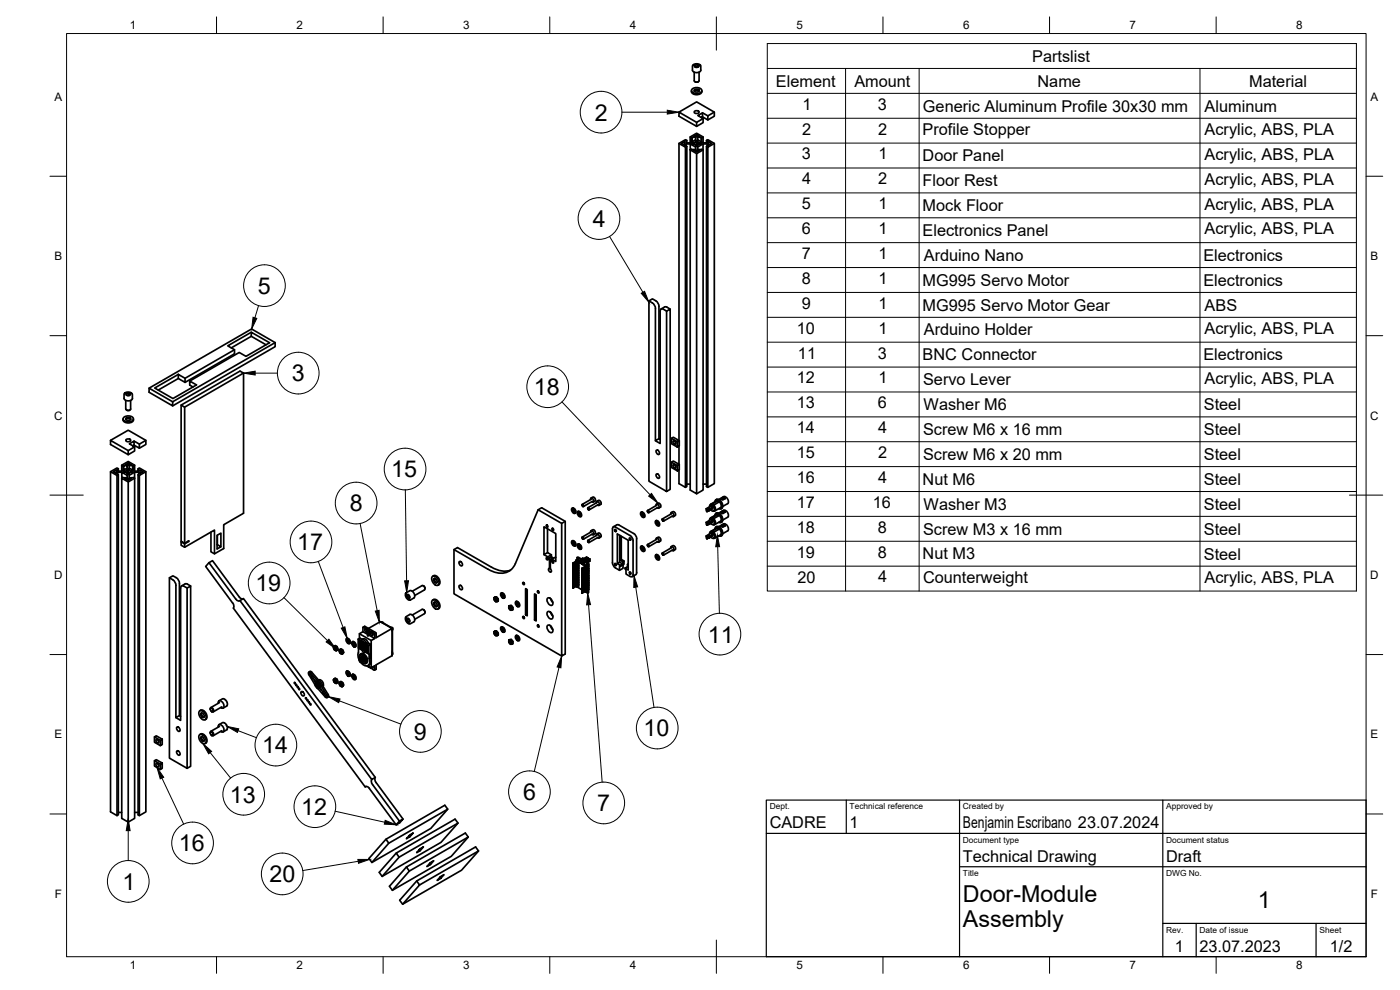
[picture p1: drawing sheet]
<svg xmlns="http://www.w3.org/2000/svg" width="420mm" height="297mm" viewBox="0 0 420 297" stroke-linecap="round" stroke-linejoin="round" font-family="sans-serif">
<defs><g id="words">
<g font-size="7">
<text x="178.5" y="36.2">2</text>
<text x="177.9" y="68.1">4</text>
<text x="77.4" y="88.2">5</text>
<text x="87.6" y="114.4">3</text>
<text x="160.3" y="118.5">18</text>
<text x="117.4" y="143.2">15</text>
<text x="104.9" y="153.4">8</text>
<text x="89.2" y="165.1">17</text>
<text x="76.6" y="177.4">19</text>
<text x="212.4" y="192.8">11</text>
<text x="124.2" y="221.9">9</text>
<text x="193.1" y="220.9">10</text>
<text x="78.7" y="226.1">14</text>
<text x="69" y="240.8">13</text>
<text x="90.4" y="244.6">12</text>
<text x="157" y="240">6</text>
<text x="179.2" y="243.4">7</text>
<text x="53.7" y="255.4">16</text>
<text x="36.8" y="267">1</text>
<text x="80.9" y="264.7">20</text>
<text x="289" y="270.6">Door-Module</text>
<text x="377.5" y="272.3">1</text>
<text x="289" y="278.1">Assembly</text>
</g>
<g font-size="4.9">
<text x="309.8" y="18.5">Partslist</text>
<text x="232.9" y="26">Element</text>
<text x="256.4" y="26">Amount</text>
<text x="311.4" y="26">Name</text>
<text x="374.9" y="26">Material</text>
<text x="240.8" y="32.9">1</text>
<text x="263.5" y="32.9">3</text>
<text x="277" y="33.5">Generic Aluminum Profile 30x30 mm</text>
<text x="361.5" y="33.5">Aluminum</text>
<text x="240.7" y="40.4">2</text>
<text x="263.5" y="40.4">2</text>
<text x="276.9" y="40.5">Profile Stopper</text>
<text x="361.5" y="40.5">Acrylic, ABS, PLA</text>
<text x="240.7" y="47.8">3</text>
<text x="263.6" y="47.8">1</text>
<text x="361.5" y="47.9">Acrylic, ABS, PLA</text>
<text x="276.9" y="48.4">Door Panel</text>
<text x="240.7" y="55.3">4</text>
<text x="263.5" y="55.3">2</text>
<text x="276.9" y="55.9">Floor Rest</text>
<text x="361.5" y="55.4">Acrylic, ABS, PLA</text>
<text x="240.7" y="62.8">5</text>
<text x="263.6" y="62.8">1</text>
<text x="276.9" y="63.3">Mock Floor</text>
<text x="361.5" y="62.9">Acrylic, ABS, PLA</text>
<text x="240.7" y="70.3">6</text>
<text x="263.6" y="70.3">1</text>
<text x="276.9" y="70.8">Electronics Panel</text>
<text x="361.5" y="70.3">Acrylic, ABS, PLA</text>
<text x="240.7" y="77.7">7</text>
<text x="263.6" y="77.7">1</text>
<text x="277.3" y="78.3">Arduino Nano</text>
<text x="361.1" y="78.3">Electronics</text>
<text x="240.7" y="85.2">8</text>
<text x="263.6" y="85.2">1</text>
<text x="276.9" y="85.8">MG995 Servo Motor</text>
<text x="361.1" y="85.7">Electronics</text>
<text x="240.7" y="92.7">9</text>
<text x="263.6" y="92.7">1</text>
<text x="276.9" y="93.2">MG995 Servo Motor Gear</text>
<text x="361.5" y="93.2">ABS</text>
<text x="239.1" y="100.1">10</text>
<text x="263.6" y="100.1">1</text>
<text x="277.3" y="100.7">Arduino Holder</text>
<text x="361.5" y="100.2">Acrylic, ABS, PLA</text>
<text x="239.5" y="107.6">11</text>
<text x="263.5" y="107.6">3</text>
<text x="276.9" y="108.1">BNC Connector</text>
<text x="361.1" y="108.1">Electronics</text>
<text x="239.2" y="115">12</text>
<text x="263.6" y="115">1</text>
<text x="277" y="115.6">Servo Lever</text>
<text x="361.5" y="115.1">Acrylic, ABS, PLA</text>
<text x="239.1" y="122.5">13</text>
<text x="263.5" y="122.5">6</text>
<text x="277.2" y="123.1">Washer M6</text>
<text x="361.3" y="123.1">Steel</text>
<text x="239.2" y="130">14</text>
<text x="263.5" y="130">4</text>
<text x="277" y="130.6">Screw M6 x 16 mm</text>
<text x="361.3" y="130.6">Steel</text>
<text x="239.1" y="137.4">15</text>
<text x="263.5" y="137.4">2</text>
<text x="277" y="138">Screw M6 x 20 mm</text>
<text x="361.3" y="138">Steel</text>
<text x="239.1" y="144.9">16</text>
<text x="263.5" y="144.9">4</text>
<text x="276.9" y="145.5">Nut M6</text>
<text x="361.3" y="145.5">Steel</text>
<text x="239.1" y="152.4">17</text>
<text x="261.9" y="152.4">16</text>
<text x="277.2" y="152.9">Washer M3</text>
<text x="361.3" y="153">Steel</text>
<text x="239.1" y="159.9">18</text>
<text x="263.5" y="159.9">8</text>
<text x="277" y="160.4">Screw M3 x 16 mm</text>
<text x="361.3" y="160.4">Steel</text>
<text x="239.1" y="167.3">19</text>
<text x="263.5" y="167.3">8</text>
<text x="276.9" y="167.9">Nut M3</text>
<text x="361.3" y="167.9">Steel</text>
<text x="239.4" y="174.8">20</text>
<text x="263.5" y="174.8">4</text>
<text x="277" y="174.9">Counterweight</text>
<text x="361.5" y="174.9">Acrylic, ABS, PLA</text>
<text x="231" y="248.5">CADRE</text>
<text x="255" y="248.5">1</text>
<text x="289" y="248.5">Benjamin Escribano 23.07.2024</text>
<text x="289" y="258.6">Technical Drawing</text>
<text x="350" y="258.6">Draft</text>
<text x="352.6" y="285.7">1</text>
<text x="360" y="285.5">23.07.2023</text>
<text x="399.1" y="285.7">1/2</text>
</g>
<g font-size="3.5">
<text x="39" y="8.8">1</text>
<text x="89" y="8.8">2</text>
<text x="139" y="8.8">3</text>
<text x="189" y="8.8">4</text>
<text x="239" y="8.8">5</text>
<text x="289" y="8.8">6</text>
<text x="339" y="8.8">7</text>
<text x="389" y="8.8">8</text>
<text x="16.3" y="30.2">A</text>
<text x="411.3" y="30.2">A</text>
<text x="16.3" y="78">B</text>
<text x="411.3" y="78">B</text>
<text x="16.2" y="125.9">C</text>
<text x="411.2" y="125.9">C</text>
<text x="16.2" y="173.7">D</text>
<text x="411.2" y="173.7">D</text>
<text x="16.3" y="221.6">E</text>
<text x="411.3" y="221.6">E</text>
<text x="16.4" y="269.4">F</text>
<text x="411.4" y="269.4">F</text>
<text x="39" y="290.8">1</text>
<text x="89" y="290.8">2</text>
<text x="139" y="290.8">3</text>
<text x="189" y="290.8">4</text>
<text x="239" y="290.8">5</text>
<text x="289" y="290.8">6</text>
<text x="339" y="290.8">7</text>
<text x="389" y="290.8">8</text>
</g>
<g font-size="2.5">
<text x="231" y="242.9">Dept.</text>
<text x="255" y="242.9">Technical reference</text>
<text x="289" y="242.9">Created by</text>
<text x="350" y="242.9">Approved by</text>
<text x="289" y="252.8">Document type</text>
<text x="350" y="252.8">Document status</text>
<text x="289" y="262.9">Title</text>
<text x="350" y="262.9">DWG No.</text>
<text x="350" y="279.9">Rev.</text>
<text x="360" y="279.9">Date of issue</text>
<text x="396" y="279.9">Sheet</text>
</g>
</g></defs>
<!-- layer: Visible -->
<g fill="none" stroke="#000" stroke-width=".51">
<path d="M208 19.5l.9-.4 1 .2 .4 .5v1.3a1.45 1.45 0 0 1-2.5 0zM208.6 19.5l.7-.1 .5 .3-.2 .4-.7 .1-.5-.3zM208.6 19.5v.6M209.3 19.4v.7l.1 .1M203.8 33.6l5.3-3 5.3 3v1.3l-2 1.1M207.5 27.2a1.57 1.57 0 0 0 2.5 1 .88 .88 0 0 0 .6-1M207.7 26.8a2.02 2.02 0 0 1 2.9 .2 1.73 1.73 0 0 1-2.9 .6zM208.3 27.4l.8-.3 .7 .3M208.3 27a.82 .82 0 0 1 .9-.3 .82 .82 0 0 1 .6 .6 .82 .82 0 0 1-.8 .4 .82 .82 0 0 1-.7-.7zM208.3 21.6v2.6a.83 .83 0 0 0 1.5 0v-2.6M208.5 33.3l.9-.1 .4 .3a.76 .76 0 0 1-.7 .6 .76 .76 0 0 1-.8-.6zM208.6 24.6h.9"/>
<path d="M208.7 20.1h.6l-.1 .1M210.5 35.3l.3-.2v-1.2l-1.4 .8 1.6 .9v1.2l-1.9 1.1M210.8 33.9l1.6 .9M211 35.6l-1.9 1.1v1.2l-5.3-3v-1.3l5.3 3.1M214.4 33.6l-2 1.2v1.2l-1.6-.9M203.8 43l1.9 1.2M204.6 43l.9-.5v1.1zM206.1 43.9l-.4 .3v102l-1.9-1.1v-4.1M206.1 42.9v-.8l-.4-.2-1.9 1.1v89.2M206.1 42.1l-.2 .2v.6h1.3l1.6-1v-.7h-1.1v1.4M207.1 41.1l2-1.1 1.9 1.1v1.8M207.2 43.2h-1.3v.6l.2 .1v102.1l-.4 .2"/>
<path d="M207.2 43.2l1.6 .9v.8l-1.3-.2-.3 .2zM207.5 41.3l-.4-.2v1.8M207.7 41.2l-.2 .1v1.4M208 42.8l-.4 .2 .4 .3 .3-.2M208.1 45.1h1.9l-.9 .5zM208.3 43.1l-.3-.3v.5M209 42.6l-.7 .4M209 43.8v-.3l-.4 .1 .5 .3 .4-.3-.3-.1v.3M209.1 42.2l-.5 .2 .4 .2v.9l-.7-.4M209.1 40.4l.9 .6h-1.9l1-.6v.6M209.2 42.6l.6 .4M209.8 43.1l.3 .2 .5-.3-.5-.2v.5"/>
<path d="M209.8 43.1l-.6 .4v-.9l.3-.2-.4-.2v1.7M210.1 42.8l-.3 .3M210.4 41.2h-1v.7l1.6 1h1.2v-.6l-.2-.2v.8M210.6 41.3l-.2-.1v1.4M211 43.2l-1.6 .9v.8l1.2-.2 .4 .3v102l-1.9 1.2M211 41.1l-.4 .2v1.4M212 42.1l.4-.2 2 1.1v102.1l-2 1.1M212 43.9l.2-.1v-.6h-1.2v1.7l-1.9 1.2v102.1l-2-1.2v-102l2 1.1M212.6 42.5l1 .5-1 .6zM214.4 43l-2 1.2v102l-.4-.2v-102.1l.4 .3M75.4 99.7l-7.1 4.1 2.1 1.1v1.3l-14.9 8.5M194.8 90.3a2.57 2.57 0 0 1 1.9 2.2v39.7l1.1-.6 .3 .2"/>
<path d="M199.5 92.1l-1.1 .6M199.5 92.1h.4l1.2 .6M200 93.4l-1.3-.8-.5 .3-.1 .5v39.7l-1.4-.9M37.4 118l1-.4 1.1 .3 .2 .4 .1 1.2a1.45 1.45 0 0 1-2.6 0zM38 118l.7-.1 .5 .3-.2 .4-.7 .1-.5-.3zM38 118v.6M38.1 118.6l.6-.1-.1 .2M38.7 117.9v.6l.1 .1M44.7 116.5l7.1 4.1M53.5 112.3l2 1.2v1.2l-2-1.1zM53.5 112.3l-7.1 4.1 5.5 3.2 7.1-4.1-2.1-1.2v1.3l1 .5M53.5 113.6l-6 3.4"/>
<path d="M69.4 104.4l6-3.5v-1.2l5.5 3.1-7.1 4.1-2-1.1-14.9 8.5M70.4 104.9l-14.9 8.6M73.1 111.9l-17.7 10.3M75.4 100.9l4.4 2.5M82.6 102.8l-30.8 17.8v1.2l-7.1-4.1v-1.2l30.8-17.8 7.1 4.1v1.2l-30.8 17.8M33.2 132.1l5.3-3 5.3 3v1.3l-2 1.1M36.5 139.6l2-1.1 1.9 1.1v1.8M36.9 125.7v.3M36.9 139.8l-.4-.2v1.8M36.9 126a1.8 1.8 0 0 0 3.1 0M37.1 125.3a2.02 2.02 0 0 1 2.9 .2 1.73 1.73 0 0 1-2.9 .6zM37.1 139.7l-.2 .1v1.3"/>
<path d="M37.7 120.1l.1 2.6a.83 .83 0 0 0 1.4 0M37.7 125.8l.8-.3 .7 .3M37.8 125.5a.82 .82 0 0 1 .8-.3 .82 .82 0 0 1 .6 .7 .82 .82 0 0 1-.8 .3 .82 .82 0 0 1-.6-.7zM38 131.8l.8-.1 .4 .3a.76 .76 0 0 1-.7 .6 .76 .76 0 0 1-.7-.6zM38 123h.9M38.5 138.9l1 .6h-2l1-.6v.6M39.2 120.1v2.6M39.8 139.7h-1v.7l1.6 1h1.2v-.7l-.2-.1v.8M39.9 133.8l.3-.2v-1.3l-1.4 .9 1.6 .9v1.2l-1.9 1.1M40 139.8l-.2-.1v1.3M40 125.7v.3M40.2 132.3l1.6 1"/>
<path d="M40.4 134.1l-1.9 1.1v1.2l-5.3-3v-1.3l5.3 3.1M40.4 139.6l-.4 .2v1.3M43.8 132.1l-2 1.2v1.2l-1.6-.9M54.4 121.5v40.9l1 .6 1.2-.7v.2l-.1-.1M197 135.1a.76 .76 0 0 1 .8 .4 .76 .76 0 0 1-.1 .9l-.7-.5zM197.8 131.6v-39.7l-.2-.8a2.93 2.93 0 0 0-1.8-1.4l-1 .6v54.1l5.2 3.1v-54.1l1.1-.7v54.1l-1.1 .7M201.5 138.7l1.8 1M201.5 131.5l1.8 1M202 139.5l.6 .1 .2 .8-.6-.1zM202 132.3l.6 .2 .2 .8-.6-.2zM202.6 139.6l.2 .4M202.6 132.4l.2 .5"/>
<path d="M203.8 133.8v5.5M203.9 139.3l-1.8-1-.6 .4v1.6l1.8 1 .6-.3v-1.7l-.6 .4v1.6M203.9 132.2l-1.8-1-.6 .3v1.6l1.8 1 .6-.3v-1.6l-.6 .3v1.6M34 141.5l.9-.5v1.1zM35.5 142.4l-.4 .2v102.1l-1.9-1.1v-102.1l1.9 1.1M35.5 141.4v-.8l-.4-.2-1.9 1.1M35.5 140.6l-.2 .1v.7h1.3l1.6-1v-.7h-1.1v1.3M36.6 141.7h-1.3v.6l.2 .1v102.1l-.4 .2M36.6 141.7l1.6 .9v.7l-1.3-.1-.3 .3zM37.4 141.3l-.4 .2 .4 .3 .3-.2M37.5 143.6h2l-1 .5zM37.7 141.6l-.3-.3v.5"/>
<path d="M38.4 142.3v-.3l-.4 .1 .5 .3 .4-.3-.3-.1v.3M38.4 141.1l-.6 .3M38.5 140.7l-.5 .2 .4 .2v.9l-.6-.4M38.6 142v-.9l.3-.2-.4-.2v1.7M38.6 141.1l.6 .3M39.2 141.6l.3 .2 .5-.3-.5-.2v.5M39.2 141.6l-.6 .3M39.5 141.3l-.3 .3M40.4 141.7l-1.6 .9v.7l1.2-.1 .4 .3v102l-1.9 1.2M40.4 143.5l-1.9 1.1v102.1l-2-1.2v-102l2 1.1M41.4 140.6l.4-.2 2 1.1v102.1l-2 1.1M41.4 142.4l.2-.1v-.6h-1.2v1.8"/>
<path d="M42 141l1 .5-1 .6zM43.8 141.5l-2 1.1v102.1l-.4-.2v-102.1l.4 .2M63.3 159.6v6l1.1 .6 2.7-1.6v-7.2l6-3.4v-42.1l-1.1-.6-17.6 10.2 1 .7v40.8M161.5 153l7.1 4 1-.6M164 157.6l.3 .1 .1 .4-.4-.1zM164.3 158.7v7.1l1.2 .7v.6M165.7 158.5l.3 .1 .1 .5-.3-.1zM168.6 157v39.8l1-.6v-39.8l-7-4.1-1.1 .7-6.8 16.1a4.9 4.9 0 0 1-7.2 2.2l-11.3-6.4M171.7 152.5a1.02 1.02 0 0 1 .9 1.5 1.02 1.02 0 0 1-.9-1.5zM171.7 152.5a.94 .94 0 0 1 1 .5 .94 .94 0 0 1-.1 1M171.9 153l.4 .1 .1 .5-.4-.1zM172 152.9v.4l.4 .3"/>
<path d="M173.4 153.5a1.02 1.02 0 0 1 .9 1.5 1.02 1.02 0 0 1-.9-1.5zM173.5 153.4a.98 .98 0 0 1 .9 .6 .98 .98 0 0 1-.1 1M173.5 153.4l-.1 .1M173.6 154l.4 .1 .1 .5-.4-.1zM173.7 153.9v.4l.4 .3M174.7 151.5v.1M174.7 151.5l.1-.2 .3 .3 .1 .3h-.3M174.7 151.4l.3 .1v.4l-.3-.2zM174.9 151.9h.1M176.4 152.6l.1-.3 .3 .2 .1 .4h-.3M176.5 152.4l.3 .3v.2l-.4-.2zM176.6 152.9h.1"/>
<path d="M177.2 159.7v-.2a.58 .58 0 0 1 .8 .2 .58 .58 0 0 1-.2 .8l-.2-.2M177.2 149.9v-.2a.58 .58 0 0 1 .8 .2 .58 .58 0 0 1-.2 .8l-.2-.2M177.4 159.3l.7-.4 .4 .4 .2 .7-.6 .5M177.4 149.5l.5-.4 .6 .4 .2 .7-.6 .5M177.5 159.6l-2.8 1.5M177.5 149.8l-2.8 1.5M177.8 150.4l-2.7 1.6M178.9 150.9v-.3a.58 .58 0 0 1 .9 .2 .58 .58 0 0 1-.3 .8l-.2-.1M179.1 150.4l.7-.3 .5 .4 .1 .7-.6 .4M179.2 150.8l-2.8 1.5M179.5 151.4l-2.7 1.6M184.5 158.9l.4 .1v.5l-.3-.1z"/>
<path d="M185.1 157.5l-1 .6M185.1 157.5h.7l4.4 2.6M192.4 153.7a.93 .93 0 0 1 1 .5 .93 .93 0 0 1-.1 1M192.4 153.7a1.02 1.02 0 0 1 .9 1.5 1.02 1.02 0 0 1-.9-1.5zM192.6 154.2l.4 .1 .1 .5-.4-.1zM192.7 154.1v.4l.4 .3M194.3 153.4l.1-.3 .3 .3 .1 .3h-.3M194.4 153.2l.2 .1 .1 .5-.3-.1zM196.8 156.3a.93 .93 0 0 1 1 .4 .93 .93 0 0 1-.1 1.1M196.8 156.3a1.02 1.02 0 0 1 .9 1.5 1.02 1.02 0 0 1-.9-1.5zM196.9 151.7v-.2a.58 .58 0 0 1 .8 .2 .58 .58 0 0 1-.2 .8l-.3-.1M197 142.3a.76 .76 0 0 1 .8 .3 .76 .76 0 0 1-.1 .9l-.7-.4z"/>
<path d="M197 151.3l.7-.4 .5 .5 .1 .6-.6 .5M197 156.7l.4 .1 .1 .5-.4-.1zM197.1 151.6l-2.7 1.6M197.1 156.7l.1 .4 .3 .2M197.5 152.2l-2.8 1.6M198.7 156l.2-.3 .3 .2v.4h-.2M198.8 155.8l.3 .2v.3l-.3-.1zM198.9 156.3h.1M201.3 154.3v-.3a.58 .58 0 0 1 .8 .2 .58 .58 0 0 1-.2 .8l-.2-.1M201.4 153.8l.8-.3 .4 .4 .1 .7-.6 .4M201.5 154.1l-2.7 1.6M201.9 154.8l-2.7 1.5"/>
<path d="M206.1 145.3h1M211 145.3h1M212.2 153.1v.3M212.2 157.2v.3M212.2 153.1l-.2 .1 .2 .3M212.2 157.2l-.2 .1 .2 .3M212.2 153l-.2 .1M212.2 157l-.2 .1M212.3 153l-.1 .1h.2M212.3 157.1l-.1 .1 .2-.1M212.5 153v.1M212.5 157.1v.1"/>
<path d="M212.6 152.5h.3M212.6 156.6h.3M212.6 152.4l.4 .1-.4 .1zM212.6 156.5l.4 .1h-.4zM212.8 152.9v.3l-.6 .3M212.8 157v.2l-.6 .4M212.9 152.9v.3l-.7 .3M212.9 157v.3l-.7 .3M212.9 152.1l.1-.3a.88 .88 0 0 1 1-.1 .88 .88 0 0 1 .4 1l-.1 .5-.3 .2-.7-.4M212.9 156.1l.1-.2a.88 .88 0 0 1 1-.1 .88 .88 0 0 1 .4 .9l-.1 .6-.3 .2-.7-.5M213.1 151.5a1.07 1.07 0 0 1 1.3 .5 1.07 1.07 0 0 1-.2 1.3M213.1 155.6a1.07 1.07 0 0 1 1.3 .5 1.07 1.07 0 0 1-.2 1.3"/>
<path d="M213.1 159.7a1.06 1.06 0 0 1 1.3 .5 1.06 1.06 0 0 1-.2 1.3M213.6 151.2l-.5 .4M213.6 155.3l-.5 .3M213.6 159.4l-.5 .3M213.6 151.2l1.7-1 .6 .4-1.7 1zM213.6 155.3l1.7-1 .6 .4-1.7 .9zM213.6 159.4l1.7-1 .6 .3-1.7 1zM213.8 152.3v.4l-.9 .5M213.8 156.4v.3l-.9 .6M214 152.1l-1.5 1-.6-.4 1.5-.9 .6 .3-1.5 .9-.6-.3M214 156.2l-1.5 1-.6-.5 1.5-.8 .6 .3-1.5 .9-.6-.4M214.2 151.5l.5 1.3-.1 .5-.5 .1"/>
<path d="M214.2 155.6l.5 1.3-.1 .4-.5 .1M214.2 159.7l.5 1.3-.1 .4-.5 .1M214.5 150.6a.76 .76 0 0 1 .6-.7 .76 .76 0 0 1 .9 .4l.7 1.2a.76 .76 0 0 1-.1 1 .76 .76 0 0 1-.9 .1M214.5 154.7a.76 .76 0 0 1 .6-.7 .76 .76 0 0 1 .9 .4l.7 1.2a.76 .76 0 0 1-.1 .9 .76 .76 0 0 1-.9 .2M214.5 158.7a.76 .76 0 0 1 .6-.7 .76 .76 0 0 1 .9 .5l.7 1.1a.76 .76 0 0 1-.1 1 .76 .76 0 0 1-.9 .2M214.8 150a1.65 1.65 0 0 1 2.1 2l-.5 .7M214.8 158.1a1.65 1.65 0 0 1 2.1 2.1l-.5 .6M215 153.9l-.2 .1M215 153.9a1.8 1.8 0 0 1 1.6 2.7l-.2 .2M215.3 150.3l-2 1M215.3 154.3l-2 1.1M215.3 158.4l-2 1.1"/>
<path d="M215.7 149.9l1.5-.9a1.42 1.42 0 0 1 1.2 2.1M215.7 154l1.5-.9a1.42 1.42 0 0 1 1.2 2.1M215.7 158l1.5-.8a1.42 1.42 0 0 1 1.2 2.1M215.9 150.6l.5 .7v.9l-1.9 1.1M215.9 154.6l.5 .8v.8l-1.9 1.2M215.9 158.7l.5 .7v.9l-1.9 1.2M216.7 153.5l.2 .3 .3-.3M216.8 149.3l.4 .1-.3 .1zM216.8 153.4l.4 .1-.3 .1zM216.8 157.4l.4 .1-.3 .2zM217 149.3h.4l.2 .3zM217 153.3h.4l.2 .4-.7 .4-.6-.3 .4-.3"/>
<path d="M217 157.4h.4l.2 .4zM217 153.3l.6 .4M217.2 149.4l-.1 .3h-.3l-.1-.3-.4 .3 .6 .3 .7-.4M217.2 157.6l-.1 .3h-.3l-.1-.3-.4 .2 .6 .4 .7-.4M218.4 151.1l-1.5 .8M218.4 155.2l-1.5 .8M218.4 159.3l-1.5 .8M50.8 173.4a2.57 2.57 0 0 1 2 2.2M52.8 175.6v39.7l1-.6 .4 .2M53.8 175v39.7M53.9 175l-.2-.8a2.83 2.83 0 0 0-1.8-1.4l-1.1 .6v54.1l5.4 3v-54.1l1-.6v54.1l-1 .6M54.2 176.4v39.7l-1.4-.8"/>
<path d="M54.4 162.6v1l1 .6 9-5.2v7.2M54.5 175.8l1.3-.7 1.4 .7M54.5 162.5l-.1 .1 1 .6v1M55.2 175.9l1 .5M55.2 175.9l-.7-.1-.3 .6M56.6 162.5l-1.2 .7M62.7 168.8l8.1 11a.86 .86 0 0 0 1.2 .4M65.2 160.6v2.8l1.1 .6-1.1 .7v-4.1l1.1-.6v4M65.2 163.4v.1M71.8 179.1l.5 .5 .5 .1M71.8 179.2l-8-11-1.1 .6-1 1.2 8.1 10.9 .4 1-.2 .5M122.1 178.4h.4l.5 .5v.6h-.5l-.4-.5z"/>
<path d="M122.6 178.5l-.5 .5M122.8 178.7h-.2l.4 .4M123 177.2a1.45 1.45 0 0 1 1.2 2.2M123 177.3l-1.2 .7-.1 .6 .2 .6 1 .9 1.3-.7M123 179.3l-.5 .2M123.7 177.4l3-1.7a.83 .83 0 0 1 .7 1.3l-2.9 1.7M127.1 175.8h.1M127.2 175.8l.4 .8M129.8 173a1.73 1.73 0 0 1 1.9 2.2 .94 .94 0 0 1-1 .4 .94 .94 0 0 1-.7-.7l-.4-1.3zM129.9 172.9a1.56 1.56 0 0 1 2.1 1.6 .91 .91 0 0 1-.6 1.1M130.2 179.9l-.3 .2M130.2 179.9a1.8 1.8 0 0 1 1.5 2.7"/>
<path d="M130.3 173.6a.82 .82 0 0 1 .8 .4 .82 .82 0 0 1-.2 1l-.8-.8zM130.4 173.5l.2 .8 .6 .5M137.8 168.5a.76 .76 0 0 1 .8 .4 .76 .76 0 0 1-.1 .9l-.6-.5zM137.8 175.7a.76 .76 0 0 1 .8 .4 .76 .76 0 0 1-.1 .9l-.6-.5zM148.3 179.3l.7-.2-.7 .2v.6l.5 .6h.5M148.4 179.4a.67 .67 0 0 1 .7 .3 .67 .67 0 0 1-.1 .8l-.6-.4zM148.5 179.6l.4 .1 .1 .5-.4-.1zM148.7 179.6v.4l.3 .1M148.8 179.6l.2 .4-.2-.4M148.8 179.2l.5 .7 .2-.2M149 179.1l.5 .6v.6l-.2 .2v-.6M150.4 177.9a1.02 1.02 0 0 1 .9 1.6 1.02 1.02 0 0 1-.9-1.6z"/>
<path d="M150.4 178a.94 .94 0 0 1 1 .4 .94 .94 0 0 1-.1 1.1M150.6 178.4l.4 .1 .1 .5-.4-.1zM150.7 178.4v.4l.4 .2M153.2 171.1a6.6 6.6 0 0 1-5.7-.9l-10.2-5.9-1.1 .6v13.3l32.4 18.6M156.9 174.8l.4 .1 .1 .5-.4-.1zM161.3 177.3l.4 .1 .1 .5-.4-.1zM163.3 166.4l1.1 .7 1.1-.6M164.3 165.8l-1 .6v-8.3l3.5 2v8.4l-1.1-.7M164.4 179.4a1.45 1.45 0 0 1 1.3 2.2 1.45 1.45 0 0 1-1.3-2.2zM164.4 167.7l-.3-.4a.33 .33 0 0 0-.1 .5 .33 .33 0 0 0 .4 .1v-.2M164.4 167.1v.6M164.9 168v2.5"/>
<path d="M164.9 170.5a.53 .53 0 0 0-.2 .8 .53 .53 0 0 0 .8 .1l-.3-.7M165.1 167.3h.1M165.2 168.1l.6 .2-.1 .1M165.2 170.4l-.3 .1M165.2 179.6l.7 1.2M165.5 167.1l.5 .3-1.1 .6-.5-.3M165.5 167.1l-1.1 .6M165.6 168.4h.4l.1 .6-.4-.3zM165.7 167.9l-.5 .2v2.6M166 167.4v.2M166.8 167.2l-1.1 .6v.6M171.7 162.3a1.02 1.02 0 0 1 .9 1.5 1.02 1.02 0 0 1-.9-1.5z"/>
<path d="M171.8 162.2a.98 .98 0 0 1 .9 .6 .98 .98 0 0 1-.1 1M171.8 162.2l-.1 .1M171.9 162.8l.4 .1 .1 .5-.4-.1zM171.9 170l1.2-.5-1.1 .7zM171.9 170l.1 .1M171.9 173.1l1.2-.5-1.1 .7zM171.9 173.1v.1M171.9 176.2l1.2-.5-1.1 .7zM171.9 176.2l.1 .1M171.9 172.1l1.2-.6-1.1 .8zM171.9 172.1l.1 .1M171.9 175.8h.1"/>
<path d="M171.9 174.7l1.2-.6-1.1 .8zM171.9 174.7v.1M171.9 170.5l1.2-.5-1.1 .7zM171.9 170.5l.1 .1M171.9 171.6l1.2-.6-1.1 .8zM171.9 171.6h.1M171.9 171.6l.1 .1M171.9 169l1.2-.6-1.1 .8zM171.9 169l.1 .1M171.9 173.6l1.2-.5-1.1 .7zM171.9 173.6v.1M171.9 172.6v.1"/>
<path d="M171.9 171l.1 .1M171.9 175.2l1.2-.5-1.1 .7zM171.9 169.6h.1M171.9 174.1l.1 .2M171.9 175.2l.1 .1M171.9 170.1l.1 .1M171.9 170.1h.1M171.9 170.6l.1 .1M171.9 171.1v.1M171.9 172.2h.1M171.9 172.7h.1M171.9 174.2l.1 .1"/>
<path d="M171.9 175.3l.1 .1M171.9 176.3h.1M171.9 176.3l.1 .1M171.9 171.2h.1M172 171.7v.1M172 175.9h.1M172 169.6v.1M172 162.7v.4l.4 .3M172.8 168.7v.3M172.8 169.3v.2M172.8 169.8v.2M172.8 170.3v.2"/>
<path d="M172.8 170.8v.3M172.8 171.3v.3M172.8 171.8v.3M172.8 172.4v.2M172.8 172.9v.2M172.8 173.4v.3M172.8 173.9v.3M172.8 174.4v.3M172.8 174.9v.3M172.8 175.5v.2M172.9 175.9l.2 .2M173.1 169.5l-1.1 .7"/>
<path d="M173.1 172.6l-1.1 .7M173.1 175.7l-1.1 .7M173.1 171.5l-1.1 .8M173.1 175.2l-1.2 .5 1.2-.5-1.1 .7-.1-.2M173.1 174.1l-1.1 .8M173.1 170l-1.1 .7M173.1 168.4l-1.1 .8M173.1 173.1l-1.1 .7M173.1 172.1l-1.1 .7 1.1-.7-1.2 .5 .1 .2M173.1 170.5l-1.1 .7 1.1-.7-1.2 .5 .1 .2M173.1 173.6l-1.1 .8 1.1-.8-1.2 .5 .1 .3M173.1 169l-1.2 .5 1.2-.5-1.1 .7-.1-.2"/>
<path d="M173.1 174.7l-1.1 .7M173.1 171l-1.1 .6M173.1 168.3l-.3-.2v.4M173.1 175v.5M173.1 174.5v.5M173.1 174v.5M173.1 173.5v.5M173.1 173v.4M173.1 172.4v.5M173.1 171.9l.1 .5M173.1 169.8v.5M173.1 168.8v.5"/>
<path d="M173.1 168.3v.5M173.2 173.5l.4-.3v.5M173.2 175l.4-.2 .1 .4M173.2 167.3l3.2 1.8v8.9M173.2 167.3l.3-.2 3.2 1.9-.3 .1M173.2 167.3v.6l-.4 .2M173.2 176l-.1 .1M173.2 172.4h-.1M173.2 171.9h-.1M173.2 171.3v.6M173.2 170.5l-.1 .4M173.2 171v.4"/>
<path d="M173.3 167.9l.3 .1M173.3 167.5l.3 .4zM173.4 163.3a1.02 1.02 0 0 1 .9 1.5 1.02 1.02 0 0 1-.9-1.5zM173.5 163.2a.98 .98 0 0 1 .9 .6 .98 .98 0 0 1-.1 1M173.5 163.2l-.1 .1M173.5 175.9l.1 .3-.3-.2M173.6 168l.1 .2M173.6 169.1l.1 .4M173.6 169.6l.1 .5M173.6 170.1v.5M173.6 170.6v.5M173.6 171.2v.5"/>
<path d="M173.6 171.7v.5M173.6 172.2v.5M173.6 172.7l.1 .1M173.6 174.3v.5M173.6 175.3l.1 .5M173.6 163.7l.4 .1 .1 .5-.4-.1zM173.6 170.6l-.5 .3 .1 .1M173.6 170.1l-.5 .3 .1 .1M173.6 172.2l-.4 .2M173.6 169.6l-.4 .2M173.6 171.1l-.4 .3M173.6 171.7l-.4 .2"/>
<path d="M173.6 172.7l-.4 .3M173.7 175.2l-.6 .3 .1 .6 1.7 1M173.7 169l-.6 .3v.5M173.7 168.7l-.5 .1M173.7 169.5l-.1 .1M173.7 170l-.1 .1M173.7 173.9l-.5 .1M173.7 175.7l-.5 .4M173.7 168.2l-.1 .3M173.7 172.9l-.1 .3M173.7 173.9v.3l-.5 .3M173.7 168.7v.3"/>
<path d="M173.7 163.7v.4l.4 .3M174.1 168.4l.1 .1M174.1 168.3v.1M174.1 168.8v.1M174.1 168.9h.1M174.1 168.3l.3-.2v.2M174.1 168.4h.1M174.1 168.9l.1 .1M174.4 168.2l-.2 .3M174.4 168.7l-.3 .1 .3-.2v.2M174.4 168.9h-.3M174.4 168.3l-.2 .2"/>
<path d="M174.5 169l.4 .1h-.4M174.5 168.5h.4l-.3 .2zM174.5 168.6l.1 .1M174.5 168.5l.1 .1M174.5 176.9h.1M174.5 176.9l.4 .2M174.6 169.2h.1M174.6 172.1l1.1-.6-1 .8M174.6 172.6l1.1-.5-1 .7M174.6 177.8l1.1-.5-1 .7M174.6 176.7l1.1-.5-1 .7M174.6 176.2l1.1-.5-1 .7"/>
<path d="M174.6 175.2l1.1-.5-1 .7M174.6 175.7l1.1-.5-1 .7M174.6 174.7l1.1-.6-1 .8M174.6 173.6l1.1-.5-1 .7M174.6 174.1l1.1-.5-1 .8M174.6 171.6l1.1-.6-1 .8M174.6 170.5l1.1-.5-1 .7M174.6 177.3h.1M174.6 177.3l.1 .1M174.6 174.7l.1 .2M174.6 174.8l.1 .1M174.6 175.2l.1 .2"/>
<path d="M174.6 175.3l.1 .1M174.6 177.8v.1M174.6 177.9l.1 .1M174.6 177.9h.1M174.6 170.5l.1 .2M174.6 170.6l.1 .1M174.6 174.1l.1 .3M174.6 171l.1 .1M174.6 171.1l.1 .1M174.6 173.2l.1 .1M174.6 175.7l.1 .2M174.6 176.7v.2"/>
<path d="M174.6 176.9h.1M174.6 176.8l.1 .1M174.6 172.1v.1M174.6 172.2l.1 .1M174.6 172.2h.1M174.6 176.2v.1M174.6 176.3l.1 .1M174.6 173.6l.1 .2M174.6 173.7l.1 .1M174.6 171.6v.1M174.6 171.7l.1 .1M174.6 171.6l.1 .1"/>
<path d="M174.6 172.6v.1M174.6 172.7l.1 .1M174.6 174.1l.1 .1M174.6 175.7l.1 .1M174.6 172.6l.1 .1M174.7 177.4v.1M174.7 175.3v.1M174.7 177.9v.1M174.7 170.6v.1M174.7 171.1v.1M174.7 176.9h.1M174.7 172.2v.1"/>
<path d="M174.7 176.3v.1M174.7 171.7v.1M174.7 161.4l.1-.3 .3 .3 .1 .3h-.3M174.7 172.7h.1M174.7 174.3h.1M174.7 175.8v.1M174.7 177.3l1-.6-1 .8M174.7 171.1l1-.6-1 .7M174.7 174.2h-.1M174.7 175.8h-.1M174.7 172.7h-.1M174.7 172.7v.1"/>
<path d="M174.7 174.2v.2M174.7 177.3v.2M174.7 161.2l.3 .1v.4l-.3-.2zM174.9 169l-.3 .1M174.9 168.5l-.3 .2M174.9 161.7h.1M174.9 167.5h.1M174.9 167.5l-.4 .2M174.9 167.5l.3 .1M175 169.3v.1M175 169.4l.1 .1zM175 168.9l.1 .1"/>
<path d="M175 168.9h.1M175 168.8l.3-.2v.2M175 169.3l.3-.1v.2M175.1 177.2l.2 .2M175.2 167.6l.1 .2M175.3 167.7l.8-.5-.7 .6M175.3 169.2l-.3 .1M175.3 168.7l-.2 .3M175.3 169.4l-.2 .1M175.3 168.9l-.2 .1M175.4 167.8l.3 .1M175.4 167.8l-.5 .2"/>
<path d="M175.5 169.7v.3M175.5 170.3v.2M175.5 170.8v.3M175.5 171.3v.3M175.5 171.8v.3M175.5 172.4v.2M175.5 172.9v.2M175.5 173.4v.3M175.5 173.9v.3M175.5 174.4v.3M175.5 174.9v.3M175.5 175.5v.2"/>
<path d="M175.5 176v.2M175.5 176.5v.3M175.5 177v.3M175.5 169.8l.4 .1-.1 .4M175.7 177.5h.1M175.7 167.9l.1 .1M175.7 172.6l-1.1 .5 1.1-.5-1 .7-.1-.2M175.7 174.1l-1.1 .6M175.7 174.7l-1.1 .5M175.7 177.3l-1.1 .5M175.7 170l-1.1 .5M175.7 176.2l-1.1 .5"/>
<path d="M175.7 171.5l-1.1 .6M175.7 175.7l-1.1 .5M175.7 173.1l-1.1 .5M175.7 171l-1.1 .6M175.7 176.7l-1 .6M175.7 173.6l-1 .6M175.7 170.5l-1 .6M175.7 175.2l-1 .6M175.7 172.1l-1 .6M175.8 168l-.4 .2M175.8 168l.3 .2M175.8 177.6l-.2-.1 .8 .5"/>
<path d="M175.8 175v.5M175.8 174.5v.5M175.8 174v.5M175.8 173.5v.5M175.8 173v.4M175.8 172.4v.5M175.8 171.9l.1 .5M175.9 173.5l.4-.3v.5M175.9 175l.4-.2 .1 .4M175.9 170.5l-.1 .4M175.9 171v.4M175.9 177.3v.3"/>
<path d="M175.9 171.9h-.1M175.9 171.3v.6M175.9 177.5l-.1 .1M175.9 172.4h-.1M176 169.1l.3 .3zM176.1 168.2l.1 .5M176.1 167.2l-.9 .4M176.2 168.2l.8-.5-.8 .6M176.2 168.6l.8-.4-.8 .5M176.2 177.4l.1 .3-.3-.1M176.3 169.6l-.3-.2-.5 .3M176.3 169.6l.1 .5"/>
<path d="M176.3 171.2v.5M176.3 171.7v.5M176.3 172.2v.5M176.3 172.7l.1 .1M176.3 174.3v.5M176.3 175.3l.1 .5M176.3 175.8l.1 .5M176.3 176.3v.5M176.3 176.9l.1 .4-.5 .3M176.3 170.1v.5M176.3 170.6v.5M176.3 170.6l-.5 .3 .1 .1"/>
<path d="M176.3 170.1l-.5 .3 .1 .1M176.3 175.8l-.5 .3 .1 1.1M176.3 171.7l-.4 .2M176.3 172.2l-.4 .2M176.3 172.7l-.4 .3M176.3 176.3l-.4 .3M176.3 176.9l-.4 .2M176.3 171.1l-.4 .3M176.4 172.9l-.1 .3M176.4 173.9v.3l-.5 .3M176.4 175.2l-.6 .3v.6M176.4 173.9l-.5 .1"/>
<path d="M176.4 175.7l-.1 .1M176.4 176.3h-.1M176.4 170l-.1 .1M176.4 162.3v.1M176.4 162.3l.1-.2 .3 .2 .1 .4h-.3M176.5 162.2l.3 .3v.2l-.3-.1zM176.6 162.7h.1M176.6 167.5l-.7 .5M176.6 167.5l-.9 .5M176.6 167.5l-1 .4M176.7 176.2h.1M176.7 173.6h.1"/>
<path d="M176.7 174.1v.2M176.7 176.7h.1M176.7 169.5v.1M176.7 173.1h.1M176.7 170v.1M176.7 172v.1M176.7 174.6v.1M176.7 175.7v.1M176.7 169v8.8l-.3 .2M176.7 171v.1M176.7 175.1v.2M176.7 172.6h.1"/>
<path d="M176.7 170.5v.1M176.7 171.5h.1M176.7 169.6h.1M176.7 172.7h.1M176.7 170.6h.1M176.7 171.7h.1M176.7 176.2v.1M176.7 172v.2M176.7 173.6v.1M176.7 171.5v.2M176.7 172.6v.1M176.7 173.1v.1"/>
<path d="M176.7 174.6v.2M176.7 176.7v.1M176.7 176.8v.1M176.7 173.2h.1M176.7 175.8h.1M176.7 171.1v.1M177 168.2l-.7 .6M177 167.7l-.9 .5M177.8 160.2l-2.7 1.6M178.9 160.7v-.3a.58 .58 0 0 1 .9 .2 .58 .58 0 0 1-.3 .8l-.2-.1M179.1 160.2l.7-.3 .5 .4 .1 .7-.6 .4M179.2 160.6l-2.8 1.5"/>
<path d="M179.5 161.2l-2.7 1.6M184.5 169.1l.4 .1v.5l-.3-.1zM186 160.6v8.1l-.7 .4v-8.9l3.2 1.9v8.9l-.9-.6M186 168.7l.9 .5-.7 .4-.9-.5M186.1 160.7v7.3l.8 .5v.7M186.1 168l.4-.2 .8 .5M186.5 160.9v6.9M186.9 168.5l.4-.2v1l-1.1 .6M187 169.5v1l-1.1 .6M187.6 170.4v.4l.3 .1v1.3l1.2 .8M188.5 170.2l-.2-.2-.7 .4M188.5 169.4l-.2-.1v.7"/>
<path d="M188.5 169.2l-.2 .1M188.9 171.6l.4 .1v.5l-.3-.1zM188.9 161.4l.4 .1v.5l-.3-.1zM189.1 160.7l-4.4-2.6-.3-.1-.5 .3-.1 10.6 .2 .7a3.2 3.2 0 0 0 1.9 1.5v-1.3l.3 .1v-.3M189.1 160.7l.7 .8 .2 .7v10.2l-.3 .6-.6-.1M190.2 160.1l.5 .5 .4 1M191.1 161.6v10.2M191.1 171.8l-.3 .6-1.1 .6M192.4 163.9a.93 .93 0 0 1 1 .5 .93 .93 0 0 1-.1 1M192.4 163.9a1.02 1.02 0 0 1 .9 1.5 1.02 1.02 0 0 1-.9-1.5zM192.6 164.4l.4 .1 .1 .5-.4-.1zM192.7 164.3v.4l.4 .3"/>
<path d="M194.3 163.6l.1-.3 .3 .3 .1 .3h-.3M194.4 163.4l.2 .1 .1 .5-.3-.1zM196.8 166.5a.92 .92 0 0 1 1 .4 .92 .92 0 0 1-.1 1.1M196.8 166.5a1.02 1.02 0 0 1 .9 1.5 1.02 1.02 0 0 1-.9-1.5zM196.9 161.9v-.2a.58 .58 0 0 1 .8 .2 .58 .58 0 0 1-.2 .8l-.3-.1M197 161.5l.7-.4 .5 .5 .1 .6-.6 .5M197 166.9l.4 .1 .1 .5-.4-.1zM197.1 161.8l-2.7 1.6M197.1 166.9l.1 .4 .3 .2M197.5 162.4l-2.8 1.6M198.7 166.2l.2-.3 .3 .2v.4h-.3M198.8 166l.3 .2v.3l-.3-.1z"/>
<path d="M201.3 164.5v-.3a.58 .58 0 0 1 .8 .2 .58 .58 0 0 1-.2 .8l-.2-.1M201.4 164l.7-.3 .5 .4 .1 .7-.6 .4M201.5 164.3l-2.7 1.6M201.9 165l-2.7 1.5M212.2 161.3v.3M212.2 161.2l-.2 .1 .2 .4M212.2 161.1l-.2 .1M212.3 161.2l-.1 .1 .2-.1M212.5 161.1v.2M212.6 160.7h.3M212.6 160.6l.4 .1h-.4zM212.8 161.1v.2l-.6 .4"/>
<path d="M212.9 161.1v.3l-.7 .3M212.9 160.2l.1-.3a.88 .88 0 0 1 1 0 .88 .88 0 0 1 .4 .9l-.1 .5-.3 .2-.7-.4M213.8 160.5v.3M213.8 160.8l-.9 .6M214 160.3l-1.5 1-.6-.5 1.5-.8 .6 .3-1.5 .8-.6-.3M70 182.4l39.6 53.7 .2-.1M72 180.2l1.1-.6 39.5 53.7-1 .6zM100.2 194.1a.67 .67 0 0 1 .7 .3 .67 .67 0 0 1-.1 .8l-.5-.4zM100.3 193.9l.3-.2 .7 .5 .1 .6-.5 .5-.7-.7zM100.4 193.8l.5 .3 .2-.1M100.4 194.3l.3 .1 .1 .4-.3-.1zM100.6 194.2l-.1 .4 .4 .2"/>
<path d="M100.6 194.3l.3 .4M100.7 194.3l.1 .4M100.9 194.1l.3 .7 .2-.1M101.2 194.9l-.3 .4M101.9 195a.67 .67 0 0 1 .7 .4 .67 .67 0 0 1-.1 .8l-.5-.4zM102 194.8h.6l.5 .6v.4l-.5 .5-.7-.6-.1-.5zM102.1 194.8l.5 .3 .2-.1M102.1 195.3l.3 .1 .1 .4-.3-.1zM102.3 195.2l-.1 .4 .4 .2M102.6 195.6l-.3-.3 .3 .4M102.6 195.1l.3 .7 .2-.1M102.9 195.9l-.3 .4"/>
<path d="M104 191.6a1.02 1.02 0 0 1 .9 1.5 1.02 1.02 0 0 1-.9-1.5zM104 191.6a.94 .94 0 0 1 1 .5 .94 .94 0 0 1-.1 1M104.2 192l.4 .1 .1 .5-.4-.1zM104.3 192v.4l.4 .3M105.7 192.6a1.02 1.02 0 0 1 .9 1.5 1.02 1.02 0 0 1-.9-1.5zM105.7 192.6a.94 .94 0 0 1 1 .4 .94 .94 0 0 1-.1 1.1M105.9 193l.4 .1 .1 .5-.4-.1zM106 193l.1 .4 .3 .2M107.5 191.8v2.6l1.3 .7a.41 .41 0 0 0 .1 .6 .41 .41 0 0 0 .6-.2l1.3 .7v1.4M107.5 191.8l3.2 1.8v2.7M107.5 191.8l.5-.3 .7 .3M107.6 194.5v1.2"/>
<path d="M107.6 195.7l-.2 1.2 .4 .8M107.7 194.3l2.8 1.7v-2.3l-2.8-1.6v2.2l2.8 1.6M107.8 197.6l.3-.2 .1 .3 .2-.1-.1 .2 .2-.1-.1 .2h.2l-.1 .1 .3 .2-.2 .1 .2 .1-.2 .1h.2l-.4 .2M107.8 197.6h.1M107.8 197.7l.5 .1 .2 .8-.6-.2zM107.8 192.1v2.2M107.9 197.5h-.1a.92 .92 0 0 1 .5-1.3 2.07 2.07 0 0 1 1.6 2.8 .91 .91 0 0 1-1.4-.3M107.9 190.1v1.5M107.9 197.5a.7 .7 0 0 1 .5-1 1.64 1.64 0 0 1 1.1 2.4l-.9-.2 .8-.5-.7 .4M108 197.9l.3 .2v.3l-.4-.2zM108.1 192.8v1.2M108.1 194l.1 .2"/>
<path d="M108.1 194v-.3l2.1 1.2-.1 .3M108.1 192.8v.2l2.1 1.1M108.1 193v.7l2.1 1.1M108.1 193l2.1 1.2v.6l-2.1-1.1M108.1 192.7h.1M108.2 192.6l.1 .1M108.2 193.6l2 1.2v-.6v.6M108.2 192.7l.1 1.4-.2-.1M108.2 193.1l2 1.1zM108.2 196.5l-.1 .1M108.2 192.7l1.9 1.1M108.2 192.7h-.1"/>
<path d="M108.2 192.7l-.1 .1M108.3 193h.1M108.2 198.7h.2M108.3 196.5a1.52 1.52 0 0 1 1.3 .8 1.52 1.52 0 0 1-.1 1.6M108.3 193.2l.2 .2-.1-.1 .1 .5zM108.3 193.6h.1M108.3 197.2a.73 .73 0 0 1 1 .3 .73 .73 0 0 1-.3 1M108.3 194h.1M108.3 192.8l.1 .3M108.3 193.2l.1 .4M108.3 193.6l.2 .1M108.3 193.9l.1 .2"/>
<path d="M108.3 193.9v.1M108.3 194l.1 .1M108.3 192.9l.1 .2M108.3 192.9v.1M108.3 193.9h.1M108.3 192.8h.1M108.4 193.9l-.1 .1M108.4 194v.1M108.4 193.9h.1M108.4 192.8v.3M108.4 193.9l.1 .1M108.4 193.3l.1 .1"/>
<path d="M108.4 196.1l-.3 .2M108.4 196.1a1.86 1.86 0 0 1 1.6 2.8M108.4 197.6l.6-.4-.8 .5M108.5 192.9h.1M108.5 193.1h.1M108.4 192.9v.1M108.4 194.1h.1M108.5 193.4h.1M108.5 193.6h-.1M108.5 192l.4-.1 .6 .3 .6 .9-1.8-1zM108.5 192a1.31 1.31 0 0 1 2 .9M108.5 193l-.1 .1"/>
<path d="M108.5 194v.1M108.5 192.9v.3M108.5 194.1h.1M108.5 197v.1M108.6 193h.1M108.5 192.9v.1M108.6 194h.1M108.6 194l-.1 .1M108.6 194v.2M108.6 198.7h-.1M108.6 193.2h.1M108.6 193.1l-.1 .1"/>
<path d="M108.6 193.4l.2 .1h-.1l.1 .4zM108.6 193l.1 .2M108.6 194.2l.3 .3v-.4v.4M108.6 194.2h.1M108.6 193.4l.2 .5M108.7 197l-.8 .4M108.7 194.3h.1M108.7 194.2h.1M108.7 193v.2M108.7 193.6h.1M108.7 193.2l.1 .1M108.7 194.3l.1 .1"/>
<path d="M108.7 194.2v.1M108.7 193.7h.1M108.7 197l-.7 .4M108.7 193.2h.1M108.7 193.1h.1M108.7 193.7l.1 .2M108.7 193.5l.2 .1M108.7 198l.6-.3-.7 .5M108.7 193.5h.1M108.7 193.1v.1M108.8 198.2l.6-.3-.8 .4M108.8 194.2h.1"/>
<path d="M108.8 193.7v.1M108.8 197l-.7 .4M108.8 193.1h.1M108.8 193.8v.1M108.8 193.8h.1M108.8 193.6h.1M108.8 193.1v.2v-.2M108.8 194.1h.1M108.8 194.1l-.1 .1M108.8 193.2l.1 .2M108.9 193.2l.1 .1M108.9 193.2h.1"/>
<path d="M108.9 193.1l-.1 .1M108.9 193.2v.1M108.9 193.3l.1 .1M108.9 193.3h.1M108.9 193.1l.1 .1M108.9 197.1l-.7 .4M108.9 193.1v.1M108.9 193.6l.3 .2-.2-.1 .1 .4zM108.9 193.4h.1M109 188.2l.5-.3 .6 .4M109 193.2v.1M109 193.3v.1"/>
<path d="M109 193.6l.2 .5M109 193.3h.1M109 193.8h.1M109 193.9h.1M109 194.4h.1M109 193.7h.1M109 193.8l.1 .2M109 194.4l.1-.1v.2M109 193.7l.2 .1M109.1 193.9h.1M109.1 194.4v.1M109.1 194.5h.1"/>
<path d="M109.1 193.8v.1M109.1 194.3h.1M109.1 193.9v.1M109.1 194h.1M109.1 193.4l.1 .2M109.1 193.4v.1M109.1 193.3l.1 .1zM109.1 194.3v.2M109.1 197.3l-.8 .5M109.1 193.8h.1M109.1 193.3v.2M109.1 197.3l-.6 .4"/>
<path d="M109.2 193.3h.1M109.2 194.5h.1M109.2 194.4h.1M109.2 194.4h-.1M109.2 193.3v.1M109.2 194.3h.1M109.2 198.4h.1M109.2 194.3v.1M109.2 194.4l.1 .1zM109.2 197.4l-.8 .5M109.2 193.4l.1 .1M109.3 194.6h.1"/>
<path d="M109.2 194.4l.1 .1M109.3 193.5h.1M109.2 193.4l.1 .2M109.2 193.8l.2 .3M109.2 193.8l.4 .2v.3l-.3-.1-.1-.1h.3zM109.2 197.5l-.6 .4M109.3 193.5v.1M109.2 193.5h.1M109.3 194.1l.3 .2M109.3 193.4h-.1M109.3 194.5l-.2-.1 .2 .2M109.3 197.6l-.8 .4"/>
<path d="M109.3 194.4v.1M109.3 193.4v.1M109.3 194.5v.1M109.3 193.9l.2 .3M109.3 193.9h.1M109.4 194.7v-.2l.1 .3M109.4 194.5l.1 .1M109.4 193.4h.1M109.4 193.4v.3M109.4 198l-.6 .4M109.4 198.1l-.6 .4M109.4 193.4v.3z"/>
<path d="M109.4 194.6v.1M109.5 193.5h.1M109.5 193.6l.1 .2M109.5 193.6v.1M109.5 193.5l.1 .1M109.5 193.5v.2M109.5 194.7l-.1-.2v.2M109.5 195.6l-.2 .2M109.6 194.6h.1M109.5 194.6l.1 .2M109.5 194.5v.2M109.6 193.6h.1"/>
<path d="M109.6 194.6v.2M109.6 193.6v.2M109.6 194.5v.3M109.6 193.5v.3M109.7 188.8v-.3l-.7-.3-.1 1.3M109.7 188.5l.4-.2-.4 .5M109.7 194.7l.1 .1M109.7 194.7h.1M109.7 188.7a.49 .49 0 0 0-.1 .7 .49 .49 0 0 0 .6 .1l-.3-.5M109.7 193.6h.1M109.7 193.6v.3M109.7 194.8h.1"/>
<path d="M109.7 194l.3 .5 .1-.3v.5l-.2-.4-.2 .2zM109.7 194.6v.1M109.7 194l.1 .5M109.7 194.4v.1M109.7 193.6v.3zM109.7 194.9h.1M109.8 194.7h.1M109.7 194.4h.1M109.8 193.8h.1M109.8 193.7h-.1M109.8 193.7h.1M109.8 193.8v.1"/>
<path d="M109.8 193.9h.1M109.8 193.7v.2M109.8 193.7v.1M109.8 193.8l.1 .1M109.8 194.8v.1M109.8 194.7v.1M109.8 194.9h.1M109.8 194.7l.1 .1M109.9 193.7v.1M109.9 194.8l-.1 .1M109.9 193.9h.1M109.9 194.1l-.1 .3"/>
<path d="M109.9 193.8h.1M109.9 194.3l.2 .4M109.9 193.7v.3M109.9 188.6l.3 .8M110 194.8h.1M109.9 195.1l.2 .1M109.9 194.8v.2M109.9 193.8l.1 .2M109.9 194.6h.1M110 193.7v.3M110 193.8l.1 .3M110 189v-.3l.6 .4"/>
<path d="M110 194.8l.1 .3zM110 194h.1M110 188.7l.4-.2 1.4 .8M110 199l-.3 .1M110 194.2v.3M110 193.8h.1M110 193.9v.1M110 193.9h.1M110 193.8v.1M110.1 193.2l.4-.3 .7 .4M110.1 193.8v.3M110.1 195.1h.1"/>
<path d="M110.1 199.8l.5 .3M110.1 193.8l.1 .1M110.1 195.2h.1M110.2 194v1.2M110.2 195.3h.1M110.2 193.9l-.1-.1 .1 1.5M110.2 195.2l-2-1 1.9 1M110.3 190.3l-1.4-.8-1 .6 3.5 2.1 1.1-.6-1.7-1M110.4 199.8l1 .5 1.1-.6v1.3M110.5 199.8l.3 .4-.1-.3M110.6 189.1l.2 .1-.4 1.6-.1-.1zM110.7 193.6l.5-.3v4l-.4 .3"/>
<path d="M110.8 197.6a1.34 1.34 0 0 1 .1 1.5 1.34 1.34 0 0 1-1.4 .6l-1.3-1M110.8 200v.2l.6 .3v-.2M110.8 189.2v1.4l-.4 .2M110.8 189.2l.6 .3M111.2 197.3a1.82 1.82 0 0 1-.8 2.4M111.4 189.5l.4-.2v.2l-.4 .2zM111.4 189.7a.49 .49 0 0 0-.1 .7 .49 .49 0 0 0 .6 .1l-.2-.8 .4-.2 .7 .4 .1 1.4 4.8-2.7v8.1M111.4 192.2v8.1M111.6 189.6l.3 .8M111.7 189.7l.7 .5 .1 1.4M114.1 186.5l3.3 1.8-.3-.1 .6 .4v.7l.2-.8-.3-.3-.3 .1M114.1 186.5l-3.5 2.1"/>
<path d="M114.1 186.5l3.6 2.1M114.5 186.7l.3-.1 .3 .4M117.7 196.7l-4.8 2.8-.1 1.3M117.7 195.7l.2 .5-.2 .2M117.8 189l-.1 7.7M122.1 185.5h.4l.5 .5v.6l-.5 .1-.4-.6zM122.6 185.6v.2l-.5 .3M122.8 185.8h-.2l.4 .5M123 184.4a1.45 1.45 0 0 1 1.2 2.1M123 184.4l-1.3 .8v.6l.2 .7 .9 .7 1.4-.6M123 186.4l-.5 .3M123.7 184.5l3-1.7a.83 .83 0 0 1 .7 1.3l-2.9 1.7"/>
<path d="M127.1 182.9l.5 .8M129.8 180.1a1.73 1.73 0 0 1 1.9 2.3 .94 .94 0 0 1-1 .4 .94 .94 0 0 1-.7-.8l-.4-1.3zM130.3 180.7a.82 .82 0 0 1 .8 .5 .82 .82 0 0 1-.2 .9l-.8-.8zM130.4 180.7l.2 .8 .6 .4M131.7 182.6l-.3 .1M148.3 189.5l.7-.2-.7 .2v.6l.5 .6h.5M148.4 189.6a.67 .67 0 0 1 .7 .3 .67 .67 0 0 1-.1 .8l-.6-.4zM148.5 189.8l.4 .1 .1 .5-.4-.1zM148.7 189.8v.4l.3 .1M148.8 189.8l.2 .4-.2-.4M148.8 189.4l.5 .7 .2-.2M149 189.3l.5 .7v.5l-.2 .2v-.6"/>
<path d="M150.4 188.1a1.02 1.02 0 0 1 .9 1.6 1.02 1.02 0 0 1-.9-1.6zM150.4 188.2a.95 .95 0 0 1 1 .4 .95 .95 0 0 1 0 1M150.6 188.6l.4 .1 .1 .5-.4-.1zM150.7 188.6v.4l.4 .2M151.4 189.6l-.1 .1M152.7 192.1l.7-.2-.7 .2v.5l.5 .7h.5M152.7 181.8l.7-.1-.7 .1v.6l.5 .7h.5M152.8 192.2a.67 .67 0 0 1 .7 .3 .67 .67 0 0 1-.1 .8l-.6-.4zM152.8 181.9a.67 .67 0 0 1 .7 .4 .67 .67 0 0 1-.1 .8l-.6-.5zM152.9 192.4l.4 .1 .1 .5-.4-.1zM152.9 182.2l.4 .1 .1 .4-.4-.1zM153.1 192.4v.3l.3 .2"/>
<path d="M153.1 182.1l-.1 .2 .3 .4-.1-.5M153.2 192.4l.2 .4M153.2 192l.5 .6 .2-.1M153.2 181.8l.4 .6 .3-.1M153.2 182.2l.2 .3M153.4 191.9l.6 .7-.3 .7v-.7M153.4 181.7l.6 .7-.1 .5-.2 .2v-.7M154.8 180.5a.93 .93 0 0 1 1 .5 .93 .93 0 0 1-.1 1M154.8 190.7a.94 .94 0 0 1 1 .5 .94 .94 0 0 1-.1 1M154.8 180.5a1.02 1.02 0 0 1 .9 1.5 1.02 1.02 0 0 1-.9-1.5zM154.8 190.7a1.02 1.02 0 0 1 .9 1.5 1.02 1.02 0 0 1-.9-1.5zM155 181l.4 .1 .1 .5-.4-.1z"/>
<path d="M155 191.2l.4 .1 .1 .5-.4-.1zM155.1 180.9l.1 .4 .3 .3M155.1 191.1l.1 .4 .3 .3M156.9 185l.4 .1 .1 .5-.4-.1zM158.2 184.2l-.5 .3v-7.9l.5 .3v7.9l-.5-.3M160.9 185.8l-.5 .2v-7.8l.5 .3v7.8l-.5-.3M161.3 187.6l.4 .1 .1 .4-.4-.1zM164.4 183.5a1.45 1.45 0 0 1 1.3 2.2 1.45 1.45 0 0 1-1.3-2.2zM164.4 187.6a1.45 1.45 0 0 1 1.3 2.2 1.45 1.45 0 0 1-1.3-2.2zM165.2 183.7l.7 1.2M165.2 187.8l.7 1.1M53.1 218.2a.76 .76 0 0 1 .8 .4 .76 .76 0 0 1-.1 .9l-.7-.5z"/>
<path d="M59.9 213.3a1.73 1.73 0 0 1 1.9 2.3 .94 .94 0 0 1-1 .4 .94 .94 0 0 1-.7-.7l-.4-1.3zM60 213.3a1.56 1.56 0 0 1 2.1 1.6 .93 .93 0 0 1-.6 1.1M60.4 213.9a.82 .82 0 0 1 .8 .5 .82 .82 0 0 1-.2 .9l-.8-.7zM60.5 213.9l.1 .8 .7 .5M63.1 220v-.4a.65 .65 0 0 1 .9 .3 .65 .65 0 0 1-.2 .8l-.3-.1M63.1 212.8v-.3a.65 .65 0 0 1 .9 .2 .65 .65 0 0 1-.2 .9l-.3-.1M63.1 219.7l.6 .1 .2 .8-.6-.1zM63.1 212.5l.6 .2 .2 .8-.6-.2zM65.5 218.2a.67 .67 0 0 1 .4-.9 .67 .67 0 0 1 .9 .5l.4 1.4a.5 .5 0 0 1-.7 .4l-.3-.1M65.5 211a.67 .67 0 0 1 .4-.8 .67 .67 0 0 1 .9 .5l.4 1.3a.5 .5 0 0 1-.7 .5l-.3-.2M65.7 217.5l1.4-.7 .9 .8 .2 .6v.6l-1.2 .8M65.7 210.3l1.3-.7 1 .8 .3 .8-.2 .5-1.1 .8"/>
<path d="M65.9 218l-2.7 1.5M65.9 210.8l-2.7 1.5M66.6 219.2l-2.6 1.6M66.6 212.1l-2.6 1.5M88.3 204.8l.3 .4zM88.8 205.4l.2 .4zM89.2 205.9l.3 .5zM89.7 206.5l.2 .5zM90.4 207.6a.76 .76 0 0 1 .8 .3 .76 .76 0 0 1-.1 .9l-.7-.4zM91.7 209.3l.3 .5zM92.2 209.9l.2 .4zM92.6 210.5l.2 .4z"/>
<path d="M92.7 201.7l.7-.2 2.2 2.6-.3 .2-2.1-2.4-.6-.2 .1 .7 2 3.6 .8 .7M93 202.2l.1 .3zM93 211.1l.3 .4zM93.4 202.7l.2 .4zM93.9 203.4l.1 .3zM94.3 204l.2 .3zM94.8 204.5a1.34 1.34 0 0 1 1.2 2 1.34 1.34 0 0 1-1.2-2zM94.9 204.4l-.1 1M94.9 204.9a.76 .76 0 0 1 .9 .4 .76 .76 0 0 1-.1 .9l-.7-.5zM95 204.8l.3-.2 .5 .2M95 204.7a.88 .88 0 0 1 .9 .6 .88 .88 0 0 1-.3 1l-.4-.3-.4-.6zM95.1 204.8l.1 .8 .7 .5"/>
<path d="M95.2 206.1l.9 .4M95.3 204.2l.8 .8 .3 .8M95.5 205.1l.4 .5M95.5 206.7l2.1 2.4 .6 .2-.1-.8-1.7-2.7 .3-.2 1.8 2.8M95.6 205.1h-.1M95.6 205.1l-.1 .1M95.7 205.2l-.2 .1h.3M95.7 205.2l-.2-.2a.37 .37 0 0 0-.1 .5 .37 .37 0 0 0 .4 .2v-.3M95.8 205.3l-.2 .2M95.8 205.4l-.2 .1M95.8 205.5l-.1 .1M95.9 205.5l-.2 .1"/>
<path d="M95.9 205.6h-.2M96 206.1l-.2 .1M96.2 205.5l-.2 .6M96.3 206.7l.2 .3zM96.8 205.6l-.6-1.1-.6-.4a1.23 1.23 0 0 1 1.3 .5 1.23 1.23 0 0 1 .1 1.3M96.8 207.3l.2 .3zM97.2 207.9l.2 .3zM97.7 208.5l.1 .3zM98.5 208.4l.1 .6-.5 .3M100.2 203.9a.67 .67 0 0 1 .7 .3 .67 .67 0 0 1-.1 .8l-.5-.4zM100.3 203.6h.5l.5 .6 .1 .4-.5 .5-.7-.7-.1-.4zM100.4 203.6l.5 .3 .2-.1"/>
<path d="M100.4 204.1l.3 .1 .1 .4-.3-.1zM100.6 204l-.1 .4 .4 .2M100.6 204.1l.3 .4-.2-.4M100.9 203.9l.3 .7 .2-.1M101.2 204.7l-.3 .4M101.9 204.8a.67 .67 0 0 1 .7 .4 .67 .67 0 0 1-.1 .8l-.5-.4zM102 204.6h.6l.5 .6v.4l-.5 .5-.7-.6-.1-.5zM102.1 204.6l.5 .3 .2-.1M102.1 205.1l.3 .1 .1 .4-.3-.1zM102.3 205l-.1 .4 .4 .2M102.3 205.1l.3 .4M102.4 205.1l.2 .3"/>
<path d="M102.6 204.9l.3 .7 .2-.1M102.9 205.7l-.3 .4M104 201.4a1.02 1.02 0 0 1 .9 1.5 1.02 1.02 0 0 1-.9-1.5zM104.1 201.3a.98 .98 0 0 1 .9 .6 .98 .98 0 0 1-.1 1M104.1 201.3l-.1 .1M104.2 201.8l.4 .1 .1 .5-.4-.1zM104.3 201.8v.4l.4 .3M105.7 202.4a1.02 1.02 0 0 1 .9 1.5 1.02 1.02 0 0 1-.9-1.5zM105.8 202.3a.99 .99 0 0 1 .9 .6 .99 .99 0 0 1-.1 1M105.8 202.3l-.1 .1M105.9 202.8l.4 .1 .1 .5-.4-.1zM106 202.8l.1 .4 .3 .2"/>
<path d="M111.7 200.5v.3l.6 .3 .2-.2M111.8 200.1l-.4 .4M111.9 200.4l-.2 .1M111.9 200.1l-.2 .4M112.8 200.8l-.4 .3M46.4 228.2l1.7 1.1M46.4 221.1l1.7 1M46.9 229.1l.6 .1 .1 .8-.6-.1zM46.9 221.9l.6 .2 .1 .8-.6-.2zM47.4 229.1l.3 .5M47.4 222l.3 .5M48.1 229.3l.6-.4v1.6l-.6 .4z"/>
<path d="M48.1 222.1l.6-.3v1.6l-.6 .3zM48.7 228.9l-1.8-1-.5 .3v1.6l1.7 1.1M48.7 221.8l-1.8-1-.5 .3v1.6l1.7 1M53.1 225.4a.76 .76 0 0 1 .8 .3 .76 .76 0 0 1-.1 .9l-.7-.5zM59.9 220.5a1.73 1.73 0 0 1 1.9 2.2 .94 .94 0 0 1-1 .4 .94 .94 0 0 1-.7-.7l-.4-1.3zM60.2 220.2l-.2 .2M60.3 220.2a1.8 1.8 0 0 1 1.5 2.7l-.3 .2M60.4 221.1a.82 .82 0 0 1 .8 .4 .82 .82 0 0 1-.2 1l-.8-.8zM60.5 221l.1 .8 .7 .5M111.6 233.9l-.1 .8 .3 .7 8.1 11 1-.6-.9 1.1-1.1 .6-8.1-11a.83 .83 0 0 0-1.2-.4M112.6 233.2l-.1 .6 .4 1M112.9 234.8l8 11"/>
<path d="M35.5 243.8h1M40.4 243.8h1M115.8 251.8l-5.1 5.8 .9 1.2 17.7-10.2 5.1-5.8-.9-1.2-17.7 10.2 .9 1.2-5.1 5.8M118.9 256l-5.1 5.8 .9 1.2 17.7-10.3 5.1-5.7-.9-1.2-17.7 10.2 .9 1.2-5.1 5.8M119.9 246.4l-1 1.1M122.8 250.7l.2 .3-1 .7 1-1.2 1-.6-1 1.1M125.9 254.9l.2 .3-1 .6 .9-1.1 1.1-.6-1 1.1M128.9 259.1l.3 .3-1.1 .6 1-1.1 1.1-.6-1 1.1M134.4 242.8l-17.7 10.2M137.5 247l-17.7 10.2M140.5 251.1l-17.6 10.3M143.6 255.3l-17.7 10.2"/>
<path d="M122 260.1l-5.1 5.8 .9 1.2 17.6-10.2 5.1-5.8-.8-1.2-17.7 10.2 .9 1.3-5.1 5.7M125.1 264.3l-5.1 5.8 .8 1.2 17.7-10.2 5.1-5.8-.9-1.2-17.6 10.2 .8 1.2-5.1 5.8M132 263.2l.2 .4-1 .6 1-1.2 1-.6-1 1.2"/>
<circle cx="108.4" cy="194" r=".12"/>
</g>
<g fill="#000">
<circle cx="108.4" cy="198.7" r=".25"/>
<circle cx="108.5" cy="193.5" r=".25"/>
<circle cx="108.5" cy="194.1" r=".25"/>
<circle cx="108.7" cy="194.2" r=".25"/>
<circle cx="108.8" cy="193.8" r=".25"/>
<circle cx="108.9" cy="193.2" r=".25"/>
<circle cx="108.9" cy="193.1" r=".25"/>
<circle cx="109.1" cy="194" r=".25"/>
<circle cx="109.2" cy="194" r=".25"/>
<circle cx="109.3" cy="194.6" r=".25"/>
</g>
<!-- layer: BORDER -->
<g fill="none" stroke="#000" stroke-width=".3">
<path d="M20 10.1h390v276.9h-390zM65 5.1v5M115 5.1v5M165 5.1v5M215 5.1v10M265 5.1v5M315 5.1v5M365 5.1v5M15 52.9h5M410 52.9h5M15 100.7h5M410 100.7h5"/>
<path d="M15 148.6h10M405 148.6h10M15 196.4h5M410 196.4h5M15 244.2h5M410 244.2h5M65 287v5M115 287v5M165 287v5M215 282.1v9.9M265 287v5M315 287v5"/>
<path d="M365 287v5"/>
</g>
<!-- layer: TITLEBLOCK -->
<path d="M230 240.1h180v46.9h-180zM230 250h180M254 240.1v9.9M288 240.1v46.9M349 240.1v46.9M288 260.1h122M349 277.1h61M359 277.1v9.9M395 277.1v9.9" fill="none" stroke="#000" stroke-width=".36"/>
<!-- layer: Custom Tables -->
<g fill="none" stroke="#000" stroke-width=".3">
<path d="M230.3 13.1h176.8v164.2h-176.8zM230.3 20.5h176.8M230.3 28h176.8M230.3 35.5h176.8M253.8 20.5v156.8M275.8 20.5v156.8M360.1 20.5v156.8M230.3 42.9h176.8M230.3 50.4h176.8M230.3 57.9h176.8M230.3 65.3h176.8M230.3 72.8h176.8"/>
<path d="M230.3 80.3h176.8M230.3 87.7h176.8M230.3 95.2h176.8M230.3 102.7h176.8M230.3 110.1h176.8M230.3 117.6h176.8M230.3 125.1h176.8M230.3 132.5h176.8M230.3 140h176.8M230.3 147.5h176.8M230.3 154.9h176.8M230.3 162.4h176.8"/>
<path d="M230.3 169.9h176.8"/>
</g>
<!-- layer: Balloons -->
<g fill="none" stroke="#000" stroke-width=".3">
<circle cx="180.4" cy="33.7" r="6.3"/>
<circle cx="179.8" cy="65.6" r="6.3"/>
<circle cx="79.4" cy="85.7" r="6.3"/>
<circle cx="89.5" cy="111.9" r="6.3"/>
<circle cx="164.4" cy="116" r="6.3"/>
<circle cx="106.9" cy="150.9" r="6.3"/>
<circle cx="121.6" cy="140.7" r="6.3"/>
<circle cx="80.8" cy="174.9" r="6.3"/>
<circle cx="93.3" cy="162.6" r="6.3"/>
<circle cx="216.1" cy="190.3" r="6.3"/>
<circle cx="126.2" cy="219.5" r="6.3"/>
<circle cx="197.2" cy="218.4" r="6.3"/>
<circle cx="73.1" cy="238.3" r="6.3"/>
<circle cx="82.8" cy="223.6" r="6.3"/>
<circle cx="158.9" cy="237.6" r="6.3"/>
<circle cx="57.8" cy="252.9" r="6.3"/>
<circle cx="94.5" cy="242" r="6.3"/>
<circle cx="181.2" cy="240.9" r="6.3"/>
<circle cx="38.5" cy="264.5" r="6.3"/>
<circle cx="84.7" cy="262.2" r="6.3"/>
</g>
<!-- layer: 0 -->
<g fill="#000" stroke="#000" stroke-width=".3">
<path d="M200.3 33.1l3.5 .6-3.5 .5zM75.9 95.2l1.2 .3-1.6 3.2zM192.4 88l1-.6 1.4 3.3zM73.1 112l3.5-.6v1.1zM194.7 148.9l.8-.9 2 3zM121.4 174.3h1.2l-.5 3.5zM190.3 172.7l1.1 3.4-1.2 .2zM215.3 160.5l.7 3.5h-1.2zM98.7 191.8l2.1 2.9-2.9-2.1zM102.4 188.5l1.1-.4 .7 3.4zM112.6 183.4l1.2-.3 .1 3.6zM176.4 178l.8 3.4-1.1 .1z"/>
<path d="M68.2 218l3.4 .7-.4 1.1zM98.6 209l3.4 .7-.4 1.1zM168.6 196.8l-.3 3.6-1.1-.3zM47.1 230.3l2 2.9-1 .5zM60.9 223.1l2.6 2.4-.9 .7zM38.5 245.7l.6 3.5h-1.2zM107.4 257.9h3.5l-3.3 1.1zM115.6 246.1l3.3 1.4-3.6-.2z"/>
</g>
<g fill="none" stroke="#000" stroke-width=".3">
<path d="M186.6 33.7h13.7M182.9 71l10.1 16.7M77.6 91.7l-1.1 3.7M76.6 112h6.6M168.7 120.6l26.4 27.8M108.1 157.1l5.1 26.1M121.6 147l.4 27.3M85.2 179.3l13.1 12.9M95.5 168.5l7.5 19.8M190.8 176.2l5.5 36.1M215.4 164l.5 20M176.6 181.4l4.1 53.3"/>
<path d="M71.5 219.2l5.4 2.1M101.8 210.3l18.5 7M167.8 200.2l-7.5 31.3M48.6 233.5l6.5 13.8M63.1 225.8l6.1 7.7M38.5 249.2v9M100.6 243.4l14.9 3.3M107.5 258.4l-16.7 2.8"/>
</g>
<use href="#words"/>
</svg>
